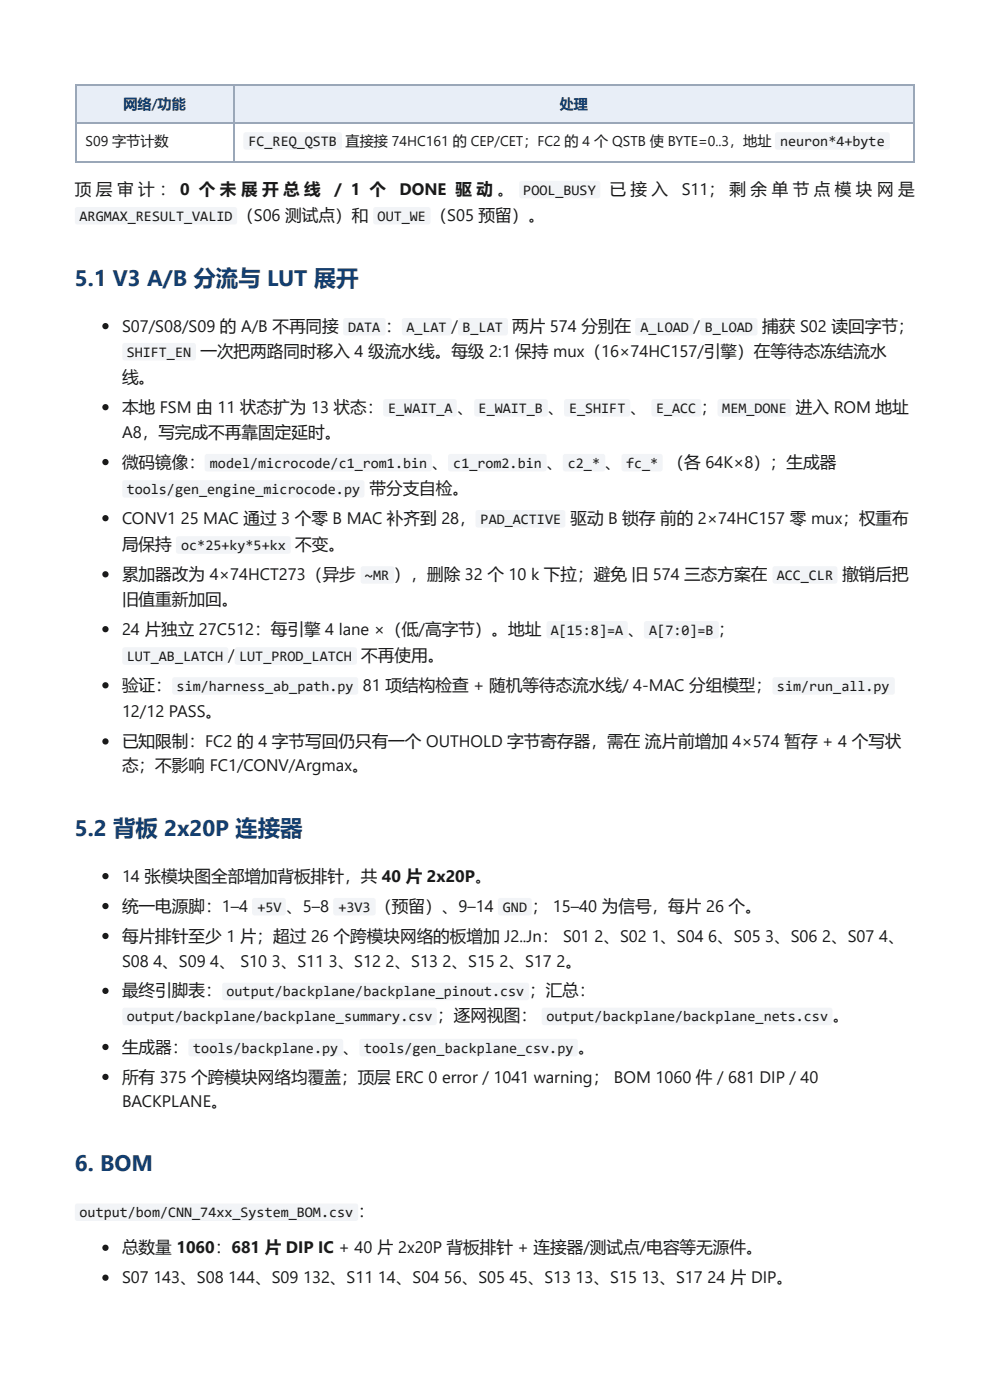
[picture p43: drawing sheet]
<svg xmlns="http://www.w3.org/2000/svg" width="210mm" height="297mm" viewBox="0 0 210 297" stroke-linecap="round" stroke-linejoin="round" font-family="sans-serif">
<defs><g id="words">
<g font-size="4.8" fill="#123f73">
<text x="15.9" y="60.6">5.1 V3 A/B 分流与 LUT 展开</text>
<text x="15.9" y="177.3">5.2 背板 2x20P 连接器</text>
<text x="15.9" y="248.4">6. BOM</text>
</g>
<g font-size="3.5" fill="#1a1a1a">
<text x="15.9" y="41.3">顶 层 审 计 ： 0 个 未 展 开 总 线</text>
<text x="70.9" y="41.3">/ 1 个</text>
<text x="84.7" y="41.3">DONE 驱 动 。</text>
<text x="129.2" y="41.3">已 接 入</text>
<text x="144.5" y="41.3">S11； 剩 余 单 节 点 模 块 网 是</text>
<text x="50.3" y="46.8">（S06 测试点）和</text>
<text x="91.3" y="46.8">（S05 预留）。</text>
<text x="25.9" y="70.4">S07/S08/S09 的 A/B 不再同接</text>
<text x="81.6" y="70.4">：</text>
<text x="95.7" y="70.4">/</text>
<text x="108.6" y="70.4">两片 574 分别在</text>
<text x="147" y="70.4">/</text>
<text x="161.6" y="70.4">捕获 S02 读回字节；</text>
<text x="42.5" y="75.7">一次把两路同时移入 4 级流水线。每级 2:1 保持 mux（16×74HC157/引擎）在等待态冻结流水</text>
<text x="25.9" y="81.2">线。</text>
<text x="25.9" y="87.6">本地 FSM 由 11 状态扩为 13 状态：</text>
<text x="96.9" y="87.6">、</text>
<text x="116.1" y="87.6">、</text>
<text x="133.6" y="87.6">、</text>
<text x="148.6" y="87.6">；</text>
<text x="168.8" y="87.6">进入 ROM 地址</text>
<text x="25.9" y="92.9">A8，写完成不再靠固定延时。</text>
<text x="25.9" y="99.2">微码镜像：</text>
<text x="91.6" y="99.2">、</text>
<text x="115.9" y="99.2">、</text>
<text x="128.2" y="99.2">、</text>
<text x="141.5" y="99.2">（各 64K×8）；生成器</text>
<text x="78.3" y="104.8">带分支自检。</text>
<text x="25.9" y="111.1">CONV1</text>
<text x="38.3" y="111.1">25 MAC 通过 3 个零 B MAC 补齐到 28，</text>
<text x="120.9" y="111.1">驱动 B 锁存 前的 2×74HC157 零 mux；权重布</text>
<text x="25.9" y="116.7">局保持</text>
<text x="62.6" y="116.7">不变。</text>
<text x="25.9" y="123">累加器改为 4×74HCT273（异步</text>
<text x="83.5" y="123">），删除 32 个 10 k 下拉；避免 旧 574 三态方案在</text>
<text x="178.6" y="123">撤销后把</text>
<text x="25.9" y="128.3">旧值重新加回。</text>
<text x="25.9" y="134.7">24 片独立 27C512：每引擎 4 lane ×（低/高字节）。地址</text>
<text x="133.1" y="134.7">、</text>
<text x="152.3" y="134.7">；</text>
<text x="48.3" y="140.2">/</text>
<text x="76.6" y="140.2">不再使用。</text>
<text x="25.9" y="146.6">验证：</text>
<text x="77" y="146.6">81 项结构检查 + 随机等待态流水线/ 4-MAC 分组模型；</text>
<text x="25.9" y="152.1">12/12 PASS。</text>
<text x="25.9" y="158.5">已知限制：FC2 的 4 字节写回仍只有一个 OUTHOLD 字节寄存器，需在 流片前增加 4×574 暂存 + 4 个写状</text>
<text x="25.9" y="163.5">态；不影响 FC1/CONV/Argmax。</text>
<text x="25.9" y="187.1">14 张模块图全部增加背板排针，共 40 片 2x20P。</text>
<text x="25.9" y="193.4">统一电源脚：1–4</text>
<text x="60.7" y="193.4">、5–8</text>
<text x="79.6" y="193.4">（预留）、9–14</text>
<text x="112.7" y="193.4">； 15–40 为信号，每片 26 个。</text>
<text x="25.9" y="199.8">每片排针至少 1 片；超过 26 个跨模块网络的板增加 J2..Jn： S01</text>
<text x="126" y="199.8">2、S02</text>
<text x="138.1" y="199.8">1、S04</text>
<text x="150.2" y="199.8">6、S05</text>
<text x="162.2" y="199.8">3、S06</text>
<text x="174.3" y="199.8">2、S07</text>
<text x="186.4" y="199.8">4、</text>
<text x="25.9" y="205.1">S08</text>
<text x="32.5" y="205.1">4、S09</text>
<text x="44.6" y="205.1">4、 S10</text>
<text x="57.6" y="205.1">3、S11</text>
<text x="69.7" y="205.1">3、S12</text>
<text x="81.8" y="205.1">2、S13</text>
<text x="93.8" y="205.1">2、S15</text>
<text x="105.9" y="205.1">2、S17</text>
<text x="118" y="205.1">2。</text>
<text x="25.9" y="211.4">最终引脚表：</text>
<text x="112.2" y="211.4">；汇总：</text>
<text x="92.7" y="216.7">；逐网视图：</text>
<text x="176.6" y="216.7">。</text>
<text x="25.9" y="223.3">生成器：</text>
<text x="72.7" y="223.3">、</text>
<text x="122.6" y="223.3">。</text>
<text x="25.9" y="229.7">所有 375 个跨模块网络均覆盖；顶层 ERC 0 error / 1041 warning； BOM 1060 件 / 681 DIP / 40</text>
<text x="25.9" y="235">BACKPLANE。</text>
<text x="75.9" y="258.2">：</text>
<text x="25.9" y="265.9">总数量 1060：681 片 DIP IC + 40 片 2x20P 背板排针 + 连接器/测试点/电容等无源件。</text>
<text x="25.9" y="272.3">S07</text>
<text x="32.5" y="272.3">143、S08</text>
<text x="48.4" y="272.3">144、S09</text>
<text x="64.3" y="272.3">132、S11</text>
<text x="80.1" y="272.3">14、S04</text>
<text x="94.1" y="272.3">56、S05</text>
<text x="108.1" y="272.3">45、S13</text>
<text x="122" y="272.3">13、S15</text>
<text x="136" y="272.3">13、S17</text>
<text x="150" y="272.3">24 片 DIP。</text>
</g>
<g font-size="3.1" fill="#1a1a1a">
<text x="52.7" y="31">FC_REQ_QSTB</text>
<text x="165.4" y="31">neuron*4+byte</text>
<text x="110.9" y="41.3">POOL_BUSY</text>
<text x="16.9" y="46.8">ARGMAX_RESULT_VALID</text>
<text x="80.1" y="46.8">OUT_WE</text>
<text x="73.8" y="70.4">DATA</text>
<text x="86.2" y="70.4">A_LAT</text>
<text x="98.1" y="70.4">B_LAT</text>
<text x="135.8" y="70.4">A_LOAD</text>
<text x="149.4" y="70.4">B_LOAD</text>
<text x="26.9" y="75.7">SHIFT_EN</text>
<text x="82.3" y="87.6">E_WAIT_A</text>
<text x="101.5" y="87.6">E_WAIT_B</text>
<text x="120.6" y="87.6">E_SHIFT</text>
<text x="139.1" y="87.6">E_ACC</text>
<text x="153.1" y="87.6">MEM_DONE</text>
<text x="44.5" y="99.2">model/microcode/c1_rom1.bin</text>
<text x="96.1" y="99.2">c1_rom2.bin</text>
<text x="120.4" y="99.2">c2_*</text>
<text x="132.7" y="99.2">fc_*</text>
<text x="26.9" y="104.8">tools/gen_engine_microcode.py</text>
<text x="101.9" y="111.1">PAD_ACTIVE</text>
<text x="38.4" y="116.7">oc*25+ky*5+kx</text>
<text x="77.4" y="123">~MR</text>
<text x="164.7" y="123">ACC_CLR</text>
<text x="116.8" y="134.7">A[15:8]=A</text>
<text x="137.6" y="134.7">A[7:0]=B</text>
<text x="26.9" y="140.2">LUT_AB_LATCH</text>
<text x="50.7" y="140.2">LUT_PROD_LATCH</text>
<text x="37.5" y="146.6">sim/harness_ab_path.py</text>
<text x="164.7" y="146.6">sim/run_all.py</text>
<text x="54.6" y="193.4">+5V</text>
<text x="71.7" y="193.4">+3V3</text>
<text x="106.6" y="193.4">GND</text>
<text x="48" y="211.4">output/backplane/backplane_pinout.csv</text>
<text x="26.9" y="216.7">output/backplane/backplane_summary.csv</text>
<text x="115.8" y="216.7">output/backplane/backplane_nets.csv</text>
<text x="41" y="223.3">tools/backplane.py</text>
<text x="77.2" y="223.3">tools/gen_backplane_csv.py</text>
<text x="16.9" y="258.2">output/bom/CNN_74xx_System_BOM.csv</text>
</g>
<g font-size="3" fill="#0b2e59">
<text x="26.2" y="23">网络/功能</text>
<text x="118.7" y="23">处理</text>
</g>
<g font-size="3" fill="#1a1a1a">
<text x="18.1" y="31">S09 字节计数</text>
<text x="73.3" y="31">直接接 74HC161 的 CEP/CET；FC2 的 4 个 QSTB 使 BYTE=0..3，地址</text>
</g>
</g></defs>
<g fill="#e8eef7">
<path d="M16.1 18.3h33.4v7.9h-33.4z"/>
<path d="M49.5 18.3h144.4v7.9h-144.4z"/>
</g>
<path d="M15.9 18.1h178M16 18v16.4M49.6 18v16.4M15.9 26.1h178M15.9 34.3h178" fill="none" stroke="#9aa7b8" stroke-width=".26"/>
<path d="M193.8 18v16.4" fill="none" stroke="#9aa7b8" stroke-width=".25"/>
<g fill="#f2f4f7">
<path d="M51.7 28.2l.4-.2 20 .1 .4 .4v2.8l-.2 .4-.3 .1-20-.1-.3-.2-.1-.3v-2.6z"/>
<path d="M164.5 28.2l.3-.2 23.4 .1 .4 .4v2.8l-.2 .4-.3 .1-23.4-.1-.3-.2-.1-.3v-2.6z"/>
<path d="M110.2 38.5l.4-.1h16.2l.5 .4v2.8l-.3 .4-.3 .1h-16.2l-.3-.3-.1-.3v-2.6z"/>
<path d="M16 44.1l.4-.2h33.3l.3 .1 .3 .3v2.8l-.2 .4-.4 .1h-33.3l-.3-.1-.2-.3v-2.7z"/>
<path d="M79.3 44.1l.3-.2h11.3l.4 .4v2.9l-.3 .3-.2 .1h-11.3l-.3-.2-.1-.3v-2.6z"/>
</g>
<circle cx="22.4" cy="69.2" r=".66" fill="#1a1a1a"/>
<g fill="#f2f4f7">
<path d="M72.9 67.6l.4-.1h8.1l.4 .5-.1 2.8-.5 .4-8.1-.1-.3-.5v-2.6z"/>
<path d="M85.4 67.6l.3-.1h9.8l.3 .5-.1 2.8-.5 .4-9.7-.1-.3-.5v-2.6z"/>
<path d="M97.3 67.6l.3-.1h9.8l.3 .5-.1 2.8-.4 .4-9.8-.1-.3-.5v-2.6z"/>
<path d="M134.8 67.6l.4-.1h11.5l.4 .4v2.8l-.2 .4-.3 .1h-11.5l-.3-.3-.1-.3v-2.6z"/>
<path d="M148.6 67.6l.4-.1h11.2l.4 .4v2.8l-.2 .4-.3 .1h-11.2l-.4-.3-.1-.3v-2.6z"/>
<path d="M26.1 72.9l.4-.1h14.6l.4 .4v2.8l-.2 .4-.3 .1h-14.6l-.4-.3-.1-.3v-2.6z"/>
</g>
<circle cx="22.4" cy="86.4" r=".66" fill="#1a1a1a"/>
<g fill="#f2f4f7">
<path d="M81.4 84.8l.4-.1h14.6l.4 .4v2.8l-.2 .4-.3 .1h-14.6l-.4-.3-.1-.3v-2.6z"/>
<path d="M100.7 84.8l.4-.1h14.6l.4 .4v2.8l-.2 .4-.3 .1h-14.6l-.4-.3-.1-.3v-2.6z"/>
<path d="M119.7 84.8l.4-.1h13.1l.4 .4v2.8l-.2 .4-.3 .1h-13.1l-.3-.3-.1-.3v-2.6z"/>
<path d="M138.3 84.8l.3-.1h9.8l.3 .5v2.8l-.5 .4-9.8-.1-.3-.5v-2.6z"/>
<path d="M152.3 84.8l.4-.1h14.6l.4 .4v2.8l-.2 .4-.3 .1h-14.6l-.4-.3-.1-.3v-2.6z"/>
</g>
<circle cx="22.4" cy="98" r=".66" fill="#1a1a1a"/>
<g fill="#f2f4f7">
<path d="M43.5 96.5l.4-.2h47.1l.3 .1 .2 .3v2.8l-.1 .4-.4 .1h-47.1l-.3-.1-.2-.3v-2.8z"/>
<path d="M95.1 96.5l.4-.2h20l.4 .4v2.9l-.2 .3-.3 .1h-20l-.3-.2-.1-.3v-2.7z"/>
<path d="M119.5 96.5l.4-.2h8.1l.3 .5v2.9l-.5 .3h-8.1l-.4-.5v-2.7z"/>
<path d="M131.9 96.5l.4-.2h7.9l.3 .5v2.9l-.5 .3h-7.9l-.3-.5v-2.7z"/>
<path d="M26.1 102l.4-.1h50.2l.3 .1 .2 .3 .1 2.7-.2 .4-.4 .2h-50.2l-.3-.1-.3-.4v-2.7z"/>
</g>
<circle cx="22.4" cy="109.9" r=".66" fill="#1a1a1a"/>
<g fill="#f2f4f7">
<path d="M101 108.4l.3-.2h18.1l.4 .4v2.9l-.2 .3-.3 .1h-18.1l-.3-.2-.1-.3v-2.7z"/>
<path d="M37.5 113.9l.3-.1h23.4l.4 .4v2.8l-.2 .4-.3 .1h-23.4l-.3-.3-.1-.3v-2.6z"/>
</g>
<circle cx="22.4" cy="121.8" r=".66" fill="#1a1a1a"/>
<g fill="#f2f4f7">
<path d="M76.6 120.3l.4-.2 6.3 .1 .3 .5v2.8l-.5 .3h-6.3l-.3-.5v-2.6z"/>
<path d="M163.9 120.3l.4-.2h12.8l.4 .4v2.9l-.2 .3-.3 .1h-12.8l-.3-.2-.1-.3v-2.6z"/>
</g>
<circle cx="22.4" cy="133.5" r=".66" fill="#1a1a1a"/>
<g fill="#f2f4f7">
<path d="M116 131.9l.4-.1h16.3l.4 .4v2.8l-.2 .4-.3 .1h-16.3l-.3-.3-.1-.3v-2.6z"/>
<path d="M136.7 131.9l.4-.1h14.9l.4 .4v2.8l-.2 .4-.3 .1h-14.9l-.4-.3-.1-.3v-2.6z"/>
<path d="M26.1 137.5l.4-.2h21.5l.4 .4v2.9l-.2 .3-.3 .1h-21.5l-.4-.2-.1-.3v-2.7z"/>
<path d="M49.9 137.5l.4-.2h24.9l.5 .4v2.9l-.3 .3-.3 .1h-24.9l-.4-.2-.1-.3v-2.7z"/>
</g>
<circle cx="22.4" cy="145.4" r=".66" fill="#1a1a1a"/>
<g fill="#f2f4f7">
<path d="M36.7 143.8l.3-.1h38.4l.3 .1 .2 .3v2.7l-.1 .4-.4 .2h-38.4l-.3-.1-.2-.4v-2.7z"/>
<path d="M163.9 143.8l.4-.1h25l.4 .4v2.8l-.2 .4-.3 .1h-25l-.3-.3-.1-.3v-2.6z"/>
</g>
<g fill="#1a1a1a">
<circle cx="22.4" cy="157.3" r=".66"/>
<circle cx="22.4" cy="185.9" r=".66"/>
<circle cx="22.4" cy="192.2" r=".66"/>
</g>
<g fill="#f2f4f7">
<path d="M53.6 190.7l.4-.2h6.3l.3 .5-.1 2.9-.4 .3h-6.3l-.4-.5v-2.7z"/>
<path d="M70.8 190.7l.4-.2h8.1l.3 .5v2.9l-.5 .3h-8.1l-.4-.5v-2.7z"/>
<path d="M105.7 190.7l.4-.2h6.3l.3 .5v2.9l-.5 .3h-6.3l-.3-.5v-2.7z"/>
</g>
<g fill="#1a1a1a">
<circle cx="22.4" cy="198.6" r=".66"/>
<circle cx="22.4" cy="210.2" r=".66"/>
</g>
<g fill="#f2f4f7">
<path d="M47.3 208.6l.3-.1h64.1l.2 .1 .3 .3v2.8l-.2 .3-.3 .2h-64.1l-.3-.1-.2-.3v-2.8z"/>
<path d="M26.1 213.9l.4-.1h65.6l.3 .1 .2 .3v2.8l-.2 .3-.3 .2h-65.6l-.3-.1-.3-.3v-2.8z"/>
<path d="M115 213.9l.4-.1h60.5l.3 .1 .3 .3v2.8l-.2 .3-.4 .2h-60.5l-.3-.1-.3-.3v-2.8z"/>
</g>
<circle cx="22.4" cy="222.1" r=".66" fill="#1a1a1a"/>
<g fill="#f2f4f7">
<path d="M40.1 220.6l.4-.2h31.7l.3 .1 .3 .3v2.8l-.2 .3-.4 .2h-31.7l-.3-.1-.2-.3v-2.8z"/>
<path d="M76.4 220.6l.3-.2h45.3l.3 .1 .2 .3v2.8l-.2 .3-.3 .2h-45.3l-.3-.1-.2-.3v-2.8z"/>
</g>
<circle cx="22.4" cy="228.5" r=".66" fill="#1a1a1a"/>
<path d="M16 255.5l.4-.2h59l.3 .1 .2 .3v2.8l-.1 .4-.4 .1h-59l-.3-.1-.2-.3v-2.7z" fill="#f2f4f7"/>
<g fill="#1a1a1a">
<circle cx="22.4" cy="264.7" r=".66"/>
<circle cx="22.4" cy="271.1" r=".66"/>
</g>
<use href="#words"/>
</svg>
